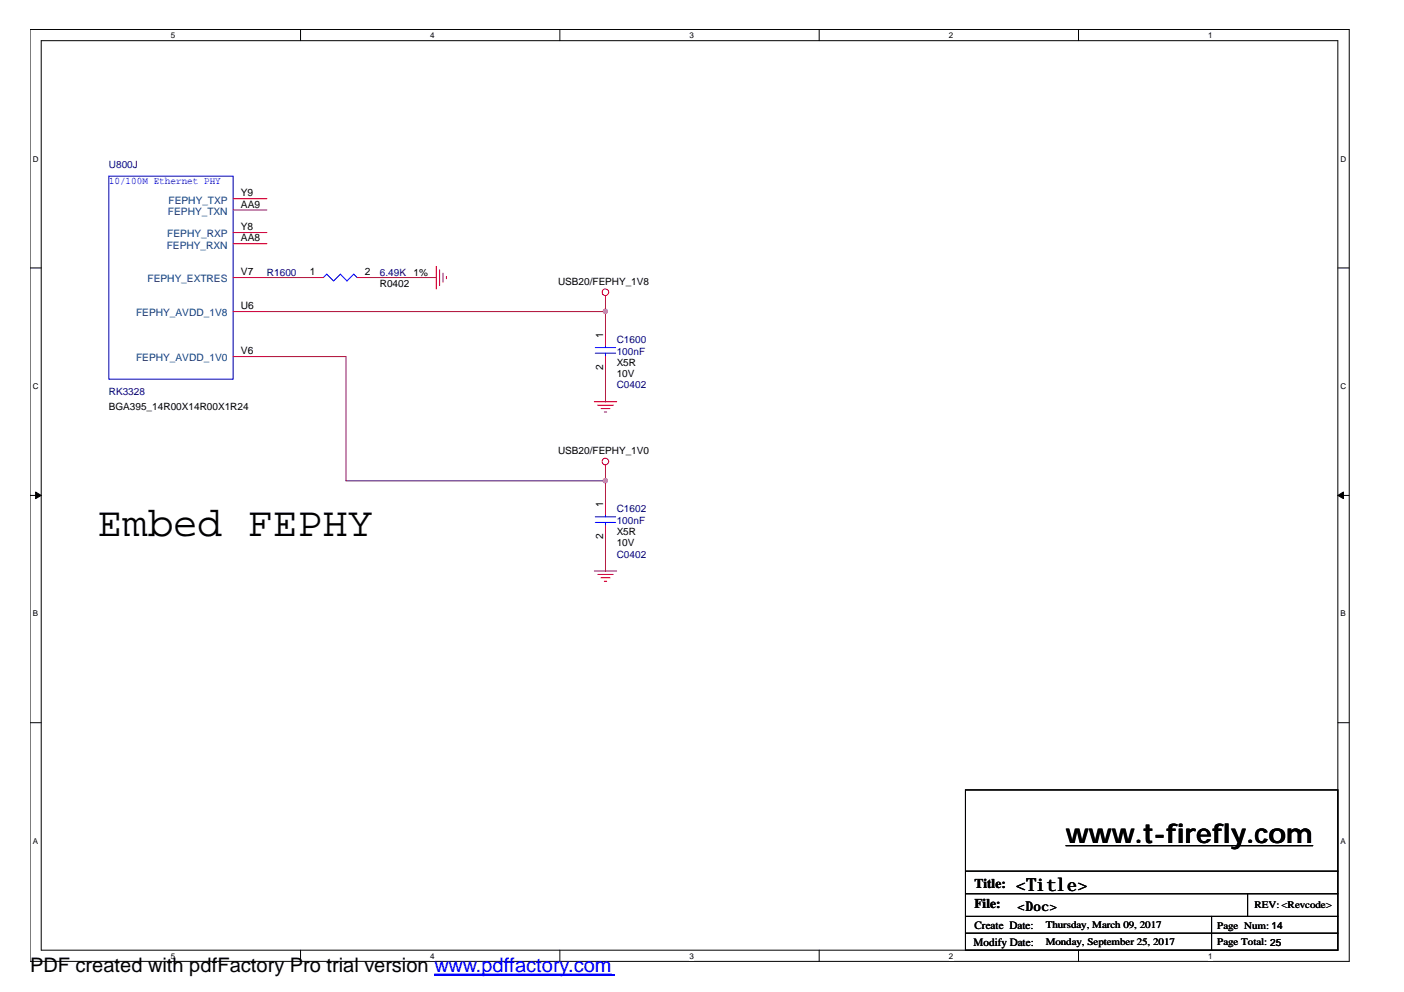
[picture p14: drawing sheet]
<svg xmlns="http://www.w3.org/2000/svg" width="297mm" height="210mm" viewBox="0 0 297 210" stroke-linecap="round" stroke-linejoin="round" font-family="sans-serif">
<defs><g id="words">
<text font-size="8.8" x="20.7" y="113.5">Embed FEPHY</text>
<text font-size="5.7" x="225.5" y="178.4">www.t-firefly.com</text>
<text font-size="4.2" x="6.3" y="205.7">PDF created with pdfFactory Pro trial version www.pdffactory.com</text>
<text font-size="3.8" x="215" y="188.6">&lt;Title&gt;</text>
<g font-size="2.8">
<text x="206.2" y="187.9">Title:</text>
<text x="206.2" y="192.2">File:</text>
<text x="215.3" y="192.8">&lt;Doc&gt;</text>
</g>
<g font-size="2.4">
<text x="206.2" y="196.5">Create Date:</text>
<text x="206" y="200.1">Modify Date:</text>
</g>
<g font-size="2.2">
<text x="51" y="41.5">Y9</text>
<text x="51" y="43.9">AA9</text>
<text x="51" y="48.7">Y8</text>
<text x="51" y="51.1">AA8</text>
<text x="51" y="58.2">V7</text>
<text x="65.6" y="58.2">1</text>
<text x="77.2" y="58.2">2</text>
<text x="51" y="65.4">U6</text>
<text x="127.6" y="71.4" transform="rotate(-90 127.6 71.4)">1</text>
<text x="51" y="74.9">V6</text>
<text x="127.6" y="78.3" transform="rotate(-90 127.6 78.3)">2</text>
<text x="127.6" y="107.2" transform="rotate(-90 127.6 107.2)">1</text>
<text x="127.6" y="114.1" transform="rotate(-90 127.6 114.1)">2</text>
</g>
<g font-size="2.2" fill="#004080">
<text x="35.5" y="45.4">FEPHY_TXN</text>
<text x="35.6" y="43.1">FEPHY_TXP</text>
<text x="35.3" y="52.6">FEPHY_RXN</text>
<text x="35.4" y="50.2">FEPHY_RXP</text>
<text x="31.2" y="59.7">FEPHY_EXTRES</text>
<text x="28.8" y="66.9">FEPHY_AVDD_1V8</text>
<text x="28.8" y="76.5">FEPHY_AVDD_1V0</text>
</g>
<g font-size="2.1" fill="#000080">
<text x="23" y="35.6">U800J</text>
<text x="56.5" y="58.3">R1600</text>
<text x="80.3" y="58.3">6.49K</text>
<text x="130.5" y="72.6">C1600</text>
<text x="130.5" y="75">100nF</text>
<text x="23" y="83.6">RK3328</text>
<text x="130.5" y="82.2">C0402</text>
<text x="130.5" y="108.4">C1602</text>
<text x="130.5" y="110.8">100nF</text>
<text x="130.5" y="118">C0402</text>
</g>
<text font-size="2.1" fill="#00f" x="23" y="38.9">10/100M Ethernet PHY</text>
<g font-size="2.1">
<text x="87.5" y="58.3">1%</text>
<text x="80.3" y="60.7">R0402</text>
<text x="118.1" y="60.2">USB20/FEPHY_1V8</text>
<text x="130.5" y="77.4">X5R</text>
<text x="130.5" y="79.8">10V</text>
<text x="23" y="86.7">BGA395_14R00X14R00X1R24</text>
<text x="118.1" y="96">USB20/FEPHY_1V0</text>
<text x="130.5" y="113.2">X5R</text>
<text x="130.5" y="115.6">10V</text>
<text x="221.2" y="196.3">Thursday, March 09, 2017</text>
<text x="257.5" y="196.5">Page Num: 14</text>
<text x="265.4" y="192.2">REV: &lt;Revcode&gt;</text>
<text x="221.2" y="199.9">Monday, September 25, 2017</text>
<text x="257.5" y="199.9">Page Total: 25</text>
</g>
<g font-size="1.7">
<text x="36.2" y="8">5</text>
<text x="91" y="8">4</text>
<text x="145.9" y="8">3</text>
<text x="200.7" y="8">2</text>
<text x="255.6" y="8">1</text>
<text x="6.9" y="34.2">D</text>
<text x="283.6" y="34.2">D</text>
<text x="6.9" y="82.3">C</text>
<text x="283.6" y="82.3">C</text>
<text x="6.9" y="130.4">B</text>
<text x="283.6" y="130.4">B</text>
<text x="6.9" y="178.5">A</text>
<text x="283.6" y="178.5">A</text>
<text x="36.2" y="202.8">5</text>
<text x="91" y="202.8">4</text>
<text x="145.9" y="202.8">3</text>
<text x="200.7" y="202.8">2</text>
<text x="255.6" y="202.8">1</text>
</g>
</g></defs>
<path d="M6.3 6.2h279.2v197.2h-279.2zM8.7 8.6h274.3v192.5h-274.3z" fill="none" stroke="#000" stroke-width=".21"/>
<g fill="#fff">
<path d="M36.2 6.5h.9v1.9h-.9z"/>
<path d="M36.2 201.3h.9v1.9h-.9z"/>
</g>
<path d="M63.6 6.2v2.4M63.6 201.1v2.3" fill="none" stroke="#000" stroke-width=".21"/>
<g fill="#fff">
<path d="M91 6.5h.9v1.9h-.9z"/>
<path d="M91 201.3h.9v1.9h-.9z"/>
</g>
<path d="M118.4 6.2v2.4M118.4 201.1v2.3" fill="none" stroke="#000" stroke-width=".21"/>
<g fill="#fff">
<path d="M145.9 6.5h.9v1.9h-.9z"/>
<path d="M145.9 201.3h.9v1.9h-.9z"/>
</g>
<path d="M173.3 6.2v2.4M173.3 201.1v2.3" fill="none" stroke="#000" stroke-width=".21"/>
<g fill="#fff">
<path d="M200.7 6.5h1v1.9h-1z"/>
<path d="M200.7 201.3h1v1.9h-1z"/>
</g>
<path d="M228.2 6.2v2.4M228.2 201.1v2.3" fill="none" stroke="#000" stroke-width=".21"/>
<g fill="#fff">
<path d="M255.6 6.5h.9v1.9h-.9z"/>
<path d="M255.6 201.3h.9v1.9h-.9z"/>
<path d="M6.9 32.7h1.3v1.9h-1.3z"/>
<path d="M283.6 32.7h1.3v1.9h-1.3z"/>
<path d="M6.9 80.7h1.3v1.9h-1.3z"/>
<path d="M283.6 80.7h1.3v1.9h-1.3z"/>
</g>
<path d="M6.3 56.7h2.4M283 56.7h2.4" fill="none" stroke="#000" stroke-width=".21"/>
<g fill="#fff">
<path d="M6.9 128.9h1.2v1.9h-1.2z"/>
<path d="M283.6 128.9h1.2v1.9h-1.2z"/>
</g>
<path d="M6.3 104.8h2.4M283 104.8h2.4" fill="none" stroke="#000" stroke-width=".21"/>
<g fill="#000" stroke="#000" stroke-width=".21">
<path d="M7.5 104.1l1.2 .7-1.2 .7z" fill-rule="evenodd"/>
<path d="M283 104.8l1.2-.7v1.4z" fill-rule="evenodd"/>
</g>
<g fill="#fff">
<path d="M6.9 177h1.2v1.9h-1.2z"/>
<path d="M283.6 177h1.2v1.9h-1.2z"/>
</g>
<path d="M6.3 152.9h2.4M283 152.9h2.4M204.3 167.1h78.7v34h-78.7zM225.5 178.9h52.2M204.3 184.3h78.7M204.3 189.1h78.7M204.3 193.9h78.7M204.3 197.5h78.7M256.3 193.9v7.2M263.9 189.1v4.8" fill="none" stroke="#000" stroke-width=".21"/>
<g fill="none" stroke="#f00" stroke-width=".21">
<path d="M49.3 42.1h7.2M49.3 44.4h7.2M49.3 49.2h7.2M49.3 51.6h7.2M49.3 58.7h7.2M66 58.7h2.4M75.6 58.7h2.4M92.3 56.4v4.7M93 57.1v3.3M93.7 57.8v1.9M94.4 58.5v.5M49.3 65.9h7.2"/>
<path d="M49.3 75.5h7.2M128.1 62.6v.9M128.1 70.7v2.4M128.1 75.5v2.4M125.7 85h4.8M126.4 85.7h3.4M127.1 86.5h2M127.8 87.2h.6M128.1 98.4v.9M128.1 106.5v2.4M128.1 111.3v2.4M125.7 120.8h4.8"/>
<path d="M126.4 121.6h3.4M127.1 122.3h2M127.8 123h.6"/>
<circle cx="128.1" cy="61.8" r=".7"/>
<circle cx="128.1" cy="97.6" r=".7"/>
</g>
<path d="M23 37.3h26.3v42.9h-26.3zM68.4 58.7l.7-.7 1.5 1.5 1.4-1.5 1.4 1.5 1.4-1.5 .8 .7M125.9 74.7h4.4M125.9 73.5h4.4M128.1 73.1v.4M128.1 74.7v.8M125.9 110.5h4.4M125.9 109.4h4.4M128.1 108.9v.5M128.1 110.5v.8M91.9 206.1h37.5" fill="none" stroke="#00f" stroke-width=".21"/>
<path d="M56.5 58.7h9.5M78 58.7h14.3M56.5 65.9h71.6M56.5 75.5h16.7v26.2h54.9M128.1 63.5v7.2M128.1 77.9v7.1M128.1 99.3v7.2M128.1 113.7v7.1" fill="none" stroke="#800040" stroke-width=".21"/>
<g fill="#f0f" stroke="#f0f" stroke-width=".21">
<circle cx="128.1" cy="65.9" r=".46"/>
<circle cx="128.1" cy="101.7" r=".46"/>
</g>
<path d="M91.9 206.3h38.1" fill="none" stroke="#00f" stroke-width=".3"/>
<use href="#words"/>
</svg>
